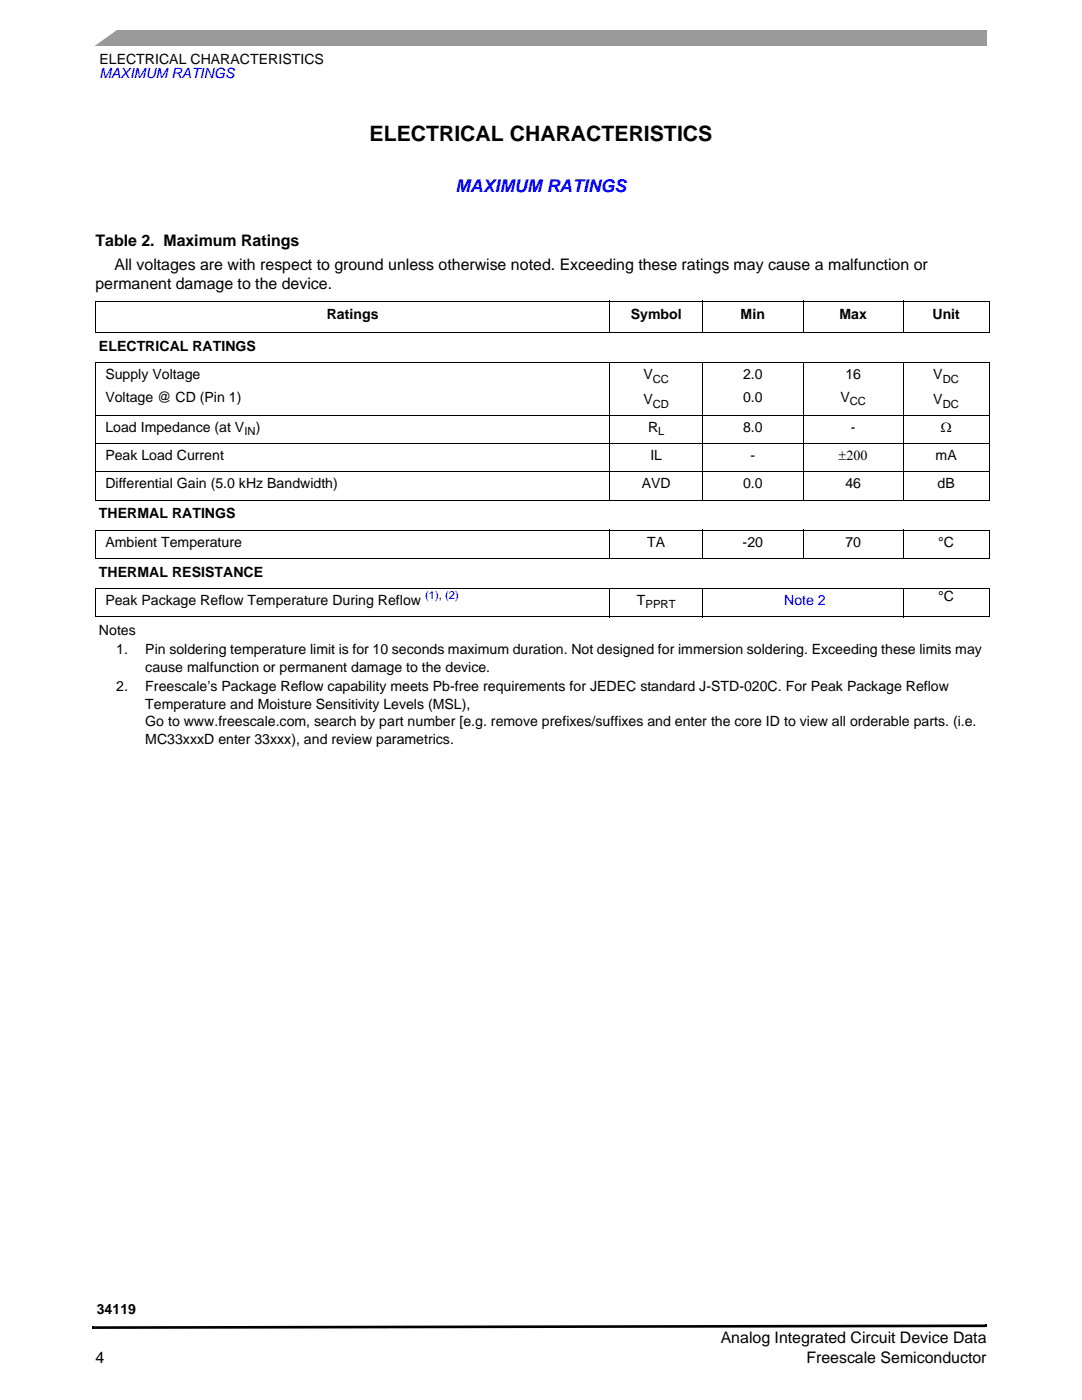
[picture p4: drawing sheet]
<svg xmlns="http://www.w3.org/2000/svg" width="216mm" height="279mm" viewBox="0 0 216 279" stroke-linecap="round" stroke-linejoin="round" font-family="sans-serif">
<defs><g id="words">
<text font-size="4.2" x="73.7" y="28.2">ELECTRICAL CHARACTERISTICS</text>
<text font-size="3.5" fill="#00f" x="90.9" y="38.3">MAXIMUM RATINGS</text>
<g font-size="3.2">
<text x="19" y="49">Table 2. Maximum Ratings</text>
<text x="22.9" y="53.8">All voltages are with respect to ground unless otherwise noted. Exceeding these ratings may cause a malfunction or</text>
<text x="19.1" y="57.7">permanent damage to the device.</text>
<text x="143.8" y="268.1">Analog Integrated Circuit Device Data</text>
<text x="19.1" y="272">4</text>
<text x="160.9" y="272">Freescale Semiconductor</text>
</g>
<g font-size="2.8">
<text x="19.8" y="12.7">ELECTRICAL CHARACTERISTICS</text>
<text x="65.2" y="63.7">Ratings</text>
<text x="125.9" y="63.7">Symbol</text>
<text x="147.8" y="63.7">Min</text>
<text x="167.5" y="63.7">Max</text>
<text x="186.1" y="63.7">Unit</text>
<text x="19.7" y="70">ELECTRICAL RATINGS</text>
<text x="21" y="75.6">Supply Voltage</text>
<text x="128.4" y="75.6">V</text>
<text x="148.3" y="75.6">2.0</text>
<text x="168.7" y="75.6">16</text>
<text x="186.2" y="75.6">V</text>
<text x="21" y="80.2">Voltage @ CD (Pin 1)</text>
<text x="128.4" y="80.7">V</text>
<text x="148.3" y="80.2">0.0</text>
<text x="167.7" y="80.2">V</text>
<text x="186.2" y="80.7">V</text>
<text x="21" y="86.1">Load Impedance (at V</text>
<text x="51" y="86.1">)</text>
<text x="129.3" y="86.1">R</text>
<text x="148.3" y="86.1">8.0</text>
<text x="169.8" y="86.1">-</text>
<text x="187.7" y="86.1">Ω</text>
<text x="21" y="91.8">Peak Load Current</text>
<text x="129.8" y="91.8">IL</text>
<text x="149.8" y="91.8">-</text>
<text x="167.3" y="91.8">±200</text>
<text x="186.7" y="91.8">mA</text>
<text x="21" y="97.5">Differential Gain (5.0 kHz Bandwidth)</text>
<text x="128.1" y="97.5">AVD</text>
<text x="148.3" y="97.5">0.0</text>
<text x="168.7" y="97.5">46</text>
<text x="187.1" y="97.5">dB</text>
<text x="19.7" y="103.4">THERMAL RATINGS</text>
<text x="21" y="109.1">Ambient Temperature</text>
<text x="129.1" y="109.1">TA</text>
<text x="148.2" y="109.1">-20</text>
<text x="168.7" y="109.1">70</text>
<text x="187.2" y="109.1">°C</text>
<text x="19.7" y="115.1">THERMAL RESISTANCE</text>
<text x="21" y="120.7">Peak Package Reflow Temperature During Reflow</text>
<text x="127.1" y="120.7">T</text>
<text x="187.2" y="120">°C</text>
<text x="19.7" y="126.7">Notes</text>
<text x="23.2" y="130.6">1.</text>
<text x="29" y="130.6">Pin soldering temperature limit is for 10 seconds maximum duration. Not designed for immersion soldering. Exceeding these limits may</text>
<text x="23.2" y="138">2.</text>
<text x="29" y="138">Freescale’s Package Reflow capability meets Pb-free requirements for JEDEC standard J-STD-020C. For Peak Package Reflow</text>
<text x="29" y="134.1">cause malfunction or permanent damage to the device.</text>
<text x="29" y="141.5">Temperature and Moisture Sensitivity Levels (MSL),</text>
<text x="29" y="145">Go to www.freescale.com, search by part number [e.g. remove prefixes/suffixes and enter the core ID to view all orderable parts. (i.e.</text>
<text x="29" y="148.5">MC33xxxD enter 33xxx), and review parametrics.</text>
<text x="19.3" y="262.2">34119</text>
</g>
<g font-size="2.8" fill="#00f">
<text x="19.8" y="15.5">MAXIMUM RATINGS</text>
<text x="156.5" y="120.7">Note 2</text>
</g>
<g font-size="2.2">
<text x="130.3" y="76.3">CC</text>
<text x="188.1" y="76.3">DC</text>
<text x="130.3" y="81.4">CD</text>
<text x="169.6" y="80.9">CC</text>
<text x="188.1" y="81.4">DC</text>
<text x="48.8" y="86.9">IN</text>
<text x="131.3" y="86.9">L</text>
<text x="128.8" y="121.4">PPRT</text>
</g>
<text font-size="2.2" fill="#00f" x="84.8" y="119.6">(1), (2)</text>
</g></defs>
<path d="M18.5 264.7h.3v.5h-.3zM196.6 264.3h.2v.6h-.2zM18.8 264.7l177.8-.4v.6l-177.8 .3z" fill="#000"/>
<path d="M19 5.9h177.8v3.2h-177.8z" fill="#9a9a9a"/>
<path d="M17.1 5.6h6.8l-5.3 3.8h-1.5z" fill="#fff"/>
<g fill="none" stroke="#000" stroke-width=".2">
<path d="M19 60.2h178.4M19 66.4h178.4M19 72.3h178.4M19 60.2v6.1M19 72.4v27.3M121.7 60v6.4M121.7 72.3v27.6M140.2 60v6.4M140.2 72.3v27.6M160.2 60v6.4M160.2 72.3v27.6M180.3 60v6.4"/>
<path d="M180.3 72.3v27.6M197.4 60.2v6.1M197.4 72.4v27.3M19 82.9h178.4M19 88.5h178.4M19 94.1h178.4M19 99.8h178.4M19 105.8h178.4M19 111.4h178.4M19 117.4h178.4M19 105.9v5.4M19 117.5v5.5"/>
<path d="M121.7 105.7v5.8M121.7 117.3v5.9M140.2 105.7v5.8M140.2 117.3v5.9M160.2 105.7v5.8M180.3 105.7v5.8M180.3 117.3v5.9M197.4 105.9v5.4M197.4 117.5v5.5M19 123.1h178.4"/>
</g>
<use href="#words"/>
</svg>
